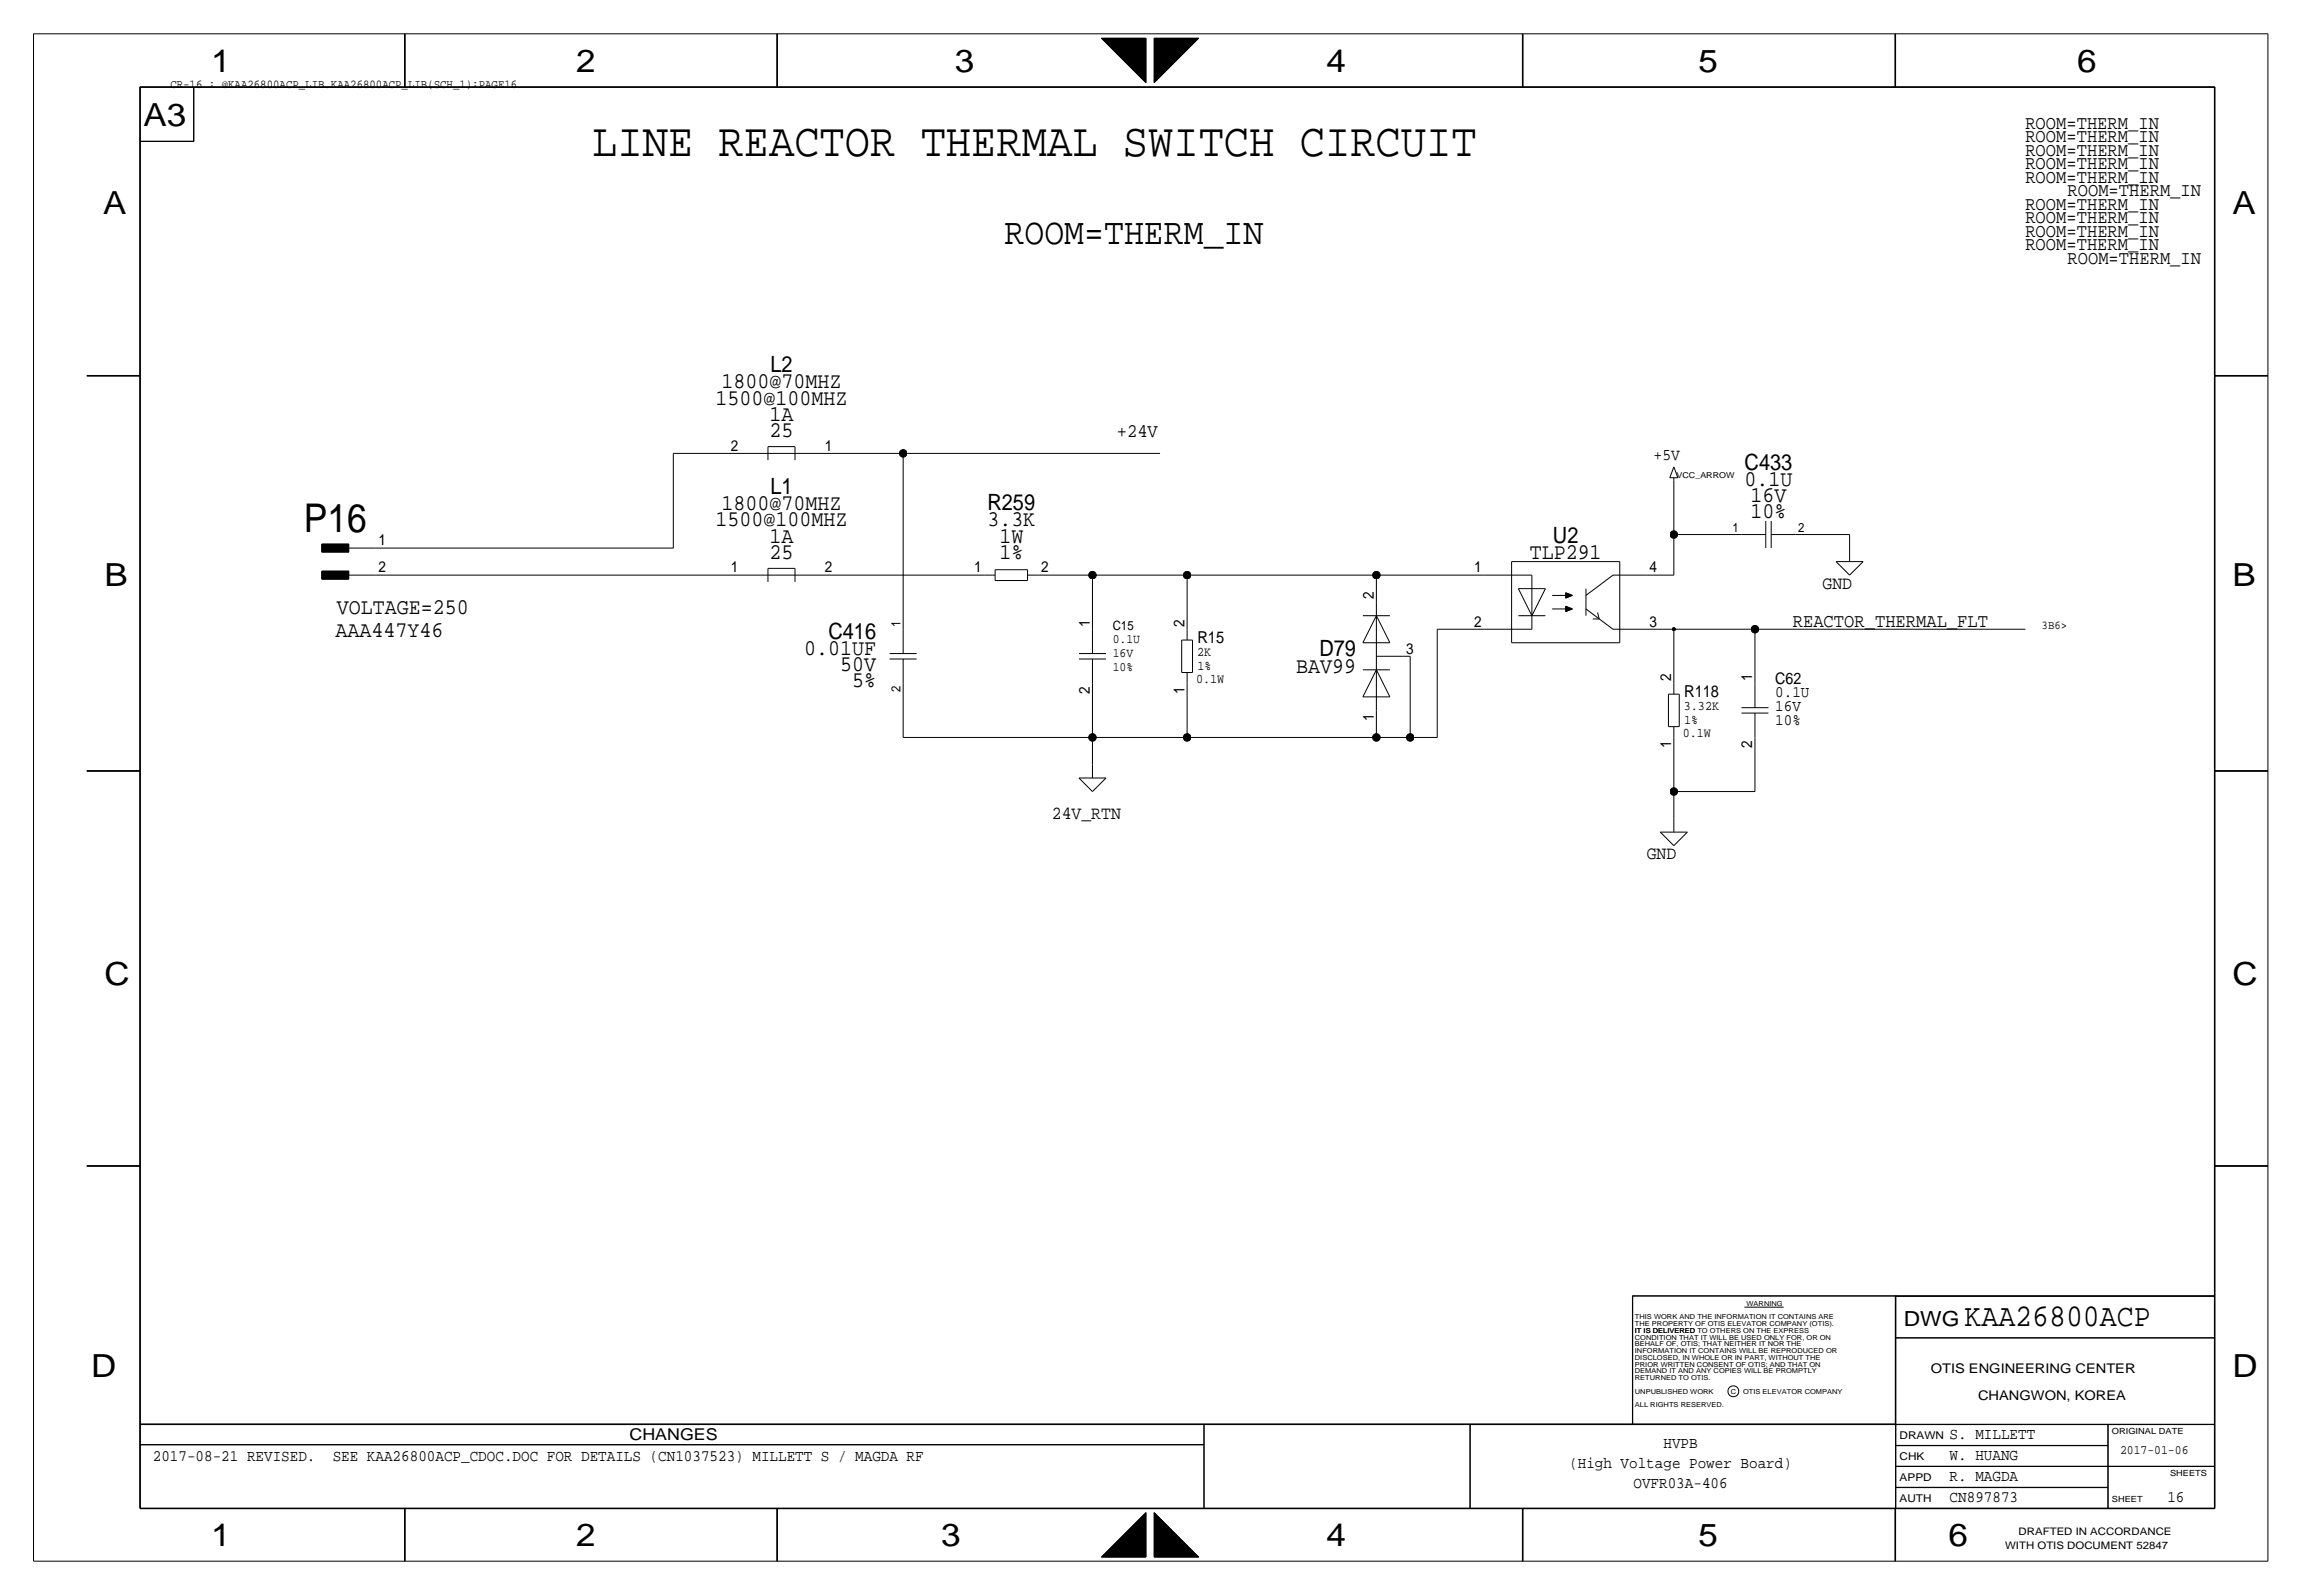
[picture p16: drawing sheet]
<svg xmlns="http://www.w3.org/2000/svg" width="432mm" height="300mm" viewBox="0 0 432 300" stroke-linecap="round" stroke-linejoin="round" font-family="sans-serif">
<defs><g id="words">
<text font-size="8.9" x="111.3" y="29.3">LINE REACTOR THERMAL SWITCH CIRCUIT</text>
<text font-size="7.4" x="57.1" y="99.9">P16</text>
<text font-size="7" x="188.7" y="45.8">ROOM=THERM_IN</text>
<g font-size="6">
<text x="39.7" y="13.5">1</text>
<text x="108.3" y="13.5">2</text>
<text x="179.4" y="13.5">3</text>
<text x="249.2" y="13.5">4</text>
<text x="319.1" y="13.5">5</text>
<text x="390.2" y="13.5">6</text>
<text x="27" y="23.7">A3</text>
<text x="19.4" y="40.2">A</text>
<text x="419.4" y="40.2">A</text>
<text x="19.7" y="110">B</text>
<text x="419.4" y="110">B</text>
<text x="19.7" y="185">C</text>
<text x="419.4" y="185">C</text>
<text x="17.1" y="258.6">D</text>
<text x="419.4" y="258.6">D</text>
<text x="39.7" y="290.4">1</text>
<text x="108.3" y="290.4">2</text>
<text x="176.8" y="290.4">3</text>
<text x="249.2" y="290.4">4</text>
<text x="319.1" y="290.4">5</text>
<text x="366.1" y="290.4">6</text>
</g>
<text font-size="5.9" x="369.1" y="249">KAA26800ACP</text>
<g font-size="4.2">
<text x="144.7" y="69.9">L2</text>
<text x="134.4" y="76">1500@100MHZ</text>
<text x="135.5" y="72.9">1800@70MHZ</text>
<text x="144.6" y="79">1A</text>
<text x="144.6" y="82.1">25</text>
<text x="327.7" y="88.2">C433</text>
<text x="135.5" y="95.8">1800@70MHZ</text>
<text x="144.7" y="92.8">L1</text>
<text x="185.5" y="95.8">R259</text>
<text x="327.7" y="91.2">0.1U</text>
<text x="328.9" y="94.3">16V</text>
<text x="134.4" y="98.9">1500@100MHZ</text>
<text x="144.6" y="101.9">1A</text>
<text x="185.5" y="98.9">3.3K</text>
<text x="187.7" y="101.9">1W</text>
<text x="291.7" y="101.9">U2</text>
<text x="328.9" y="97.3">10%</text>
<text x="144.6" y="105">25</text>
<text x="187.7" y="105">1%</text>
<text x="287.4" y="105">TLP291</text>
<text x="63" y="119.7">AAA447Y46</text>
<text x="63.3" y="115.4">VOLTAGE=250</text>
<text x="155.6" y="119.9">C416</text>
<text x="151.1" y="123">0.01UF</text>
<text x="247.9" y="123.2">D79</text>
<text x="157.8" y="126">50V</text>
<text x="160.1" y="129.1">5%</text>
<text x="243.5" y="126.3">BAV99</text>
</g>
<text font-size="3.9" x="357.6" y="249">DWG</text>
<g font-size="3.6">
<text x="380.5" y="24.2">ROOM=THERM_IN</text>
<text x="380.5" y="29.3">ROOM=THERM_IN</text>
<text x="380.5" y="26.7">ROOM=THERM_IN</text>
<text x="380.5" y="34.3">ROOM=THERM_IN</text>
<text x="380.5" y="39.4">ROOM=THERM_IN</text>
<text x="380.5" y="42">ROOM=THERM_IN</text>
<text x="388.4" y="36.9">ROOM=THERM_IN</text>
<text x="380.5" y="47">ROOM=THERM_IN</text>
<text x="380.5" y="44.5">ROOM=THERM_IN</text>
<text x="388.4" y="49.6">ROOM=THERM_IN</text>
<text x="209.8" y="82.1">+24V</text>
<text x="336.8" y="117.7">REACTOR_THERMAL_FLT</text>
</g>
<g font-size="3.5">
<text x="342.4" y="110.5">GND</text>
<text x="197.6" y="153.7">24V_RTN</text>
<text x="309.4" y="161.3">GND</text>
</g>
<g font-size="3.1">
<text x="310.6" y="86.4">+5V</text>
<text x="224.9" y="120.7">R15</text>
<text x="316.4" y="130.9">R118</text>
</g>
<g font-size="3">
<text x="333.5" y="128.5">C62</text>
<text x="333.5" y="131">0.1U</text>
<text x="333.5" y="133.6">16V</text>
<text x="333.5" y="136.1">10%</text>
<text x="28.7" y="274.4">2017-08-21 REVISED.</text>
<text x="62.5" y="274.4">SEE KAA26800ACP_CDOC.DOC FOR DETAILS (CN1037523) MILLETT S / MAGDA RF</text>
<text x="118.3" y="270.4">CHANGES</text>
<text x="294.8" y="275.6">(High Voltage Power Board)</text>
<text x="312.5" y="271.8">HVPB</text>
<text x="366.3" y="274.1">W. HUANG</text>
<text x="366.3" y="270.3">S. MILLETT</text>
<text x="306.9" y="279.4">OVFR03A-406</text>
<text x="366.3" y="282">CN897873</text>
<text x="366.3" y="278.2">R. MAGDA</text>
<text x="407.2" y="282">16</text>
</g>
<g font-size="2.9">
<text x="137.3" y="84.6">2</text>
<text x="154.9" y="84.6">1</text>
<text x="71.1" y="102.4">1</text>
<text x="71.1" y="107.5">2</text>
<text x="137.3" y="107.5">1</text>
<text x="154.9" y="107.5">2</text>
<text x="183" y="107.5">1</text>
<text x="195.6" y="107.5">2</text>
<text x="277" y="107.5">1</text>
<text x="309.9" y="107.5">4</text>
<text x="258.1" y="112.6" transform="rotate(-90 258.1 112.6)">2</text>
<text x="204.7" y="117.7" transform="rotate(-90 204.7 117.7)">1</text>
<text x="222.5" y="117.7" transform="rotate(-90 222.5 117.7)">2</text>
<text x="277" y="117.7">2</text>
<text x="309.9" y="117.7">3</text>
<text x="264.2" y="122.7">3</text>
<text x="204.7" y="130.2" transform="rotate(-90 204.7 130.2)">2</text>
<text x="222.5" y="130.2" transform="rotate(-90 222.5 130.2)">1</text>
<text x="313.9" y="127.8" transform="rotate(-90 313.9 127.8)">2</text>
<text x="329.2" y="127.8" transform="rotate(-90 329.2 127.8)">1</text>
<text x="258.1" y="135.3" transform="rotate(-90 258.1 135.3)">1</text>
<text x="313.9" y="140.4" transform="rotate(-90 313.9 140.4)">1</text>
<text x="329.2" y="140.4" transform="rotate(-90 329.2 140.4)">2</text>
</g>
<g font-size="2.5">
<text x="224.9" y="123.2">2K</text>
<text x="224.9" y="125.8">1%</text>
<text x="224.7" y="128.3">0.1W</text>
<text x="316.3" y="133.4">3.32K</text>
<text x="316.4" y="135.9">1%</text>
<text x="316.1" y="138.5">0.1W</text>
<text x="362.7" y="257.9">OTIS ENGINEERING CENTER</text>
<text x="371.6" y="262.9">CHANGWON, KOREA</text>
</g>
<g font-size="2.4">
<text x="325.5" y="99.9">1</text>
<text x="337.8" y="99.9">2</text>
<text x="169.2" y="117.7" transform="rotate(-90 169.2 117.7)">1</text>
<text x="209" y="118.3">C15</text>
<text x="209" y="120.8">0.1U</text>
<text x="209" y="123.4">16V</text>
<text x="209" y="125.9">10%</text>
<text x="169.2" y="130" transform="rotate(-90 169.2 130)">2</text>
<text x="398.3" y="273.1">2017-01-06</text>
</g>
<g font-size="2.3">
<text x="32" y="16.6">CR-16 : @KAA26800ACP_LIB.KAA26800ACP_LIB(SCH_1):PAGE16</text>
<text x="383.5" y="118.2">3B6&gt;</text>
</g>
<g font-size="2">
<text x="356.9" y="270.3">DRAWN</text>
<text x="356.9" y="274.1">CHK</text>
<text x="356.9" y="282">AUTH</text>
<text x="356.9" y="278.2">APPD</text>
<text x="376.7" y="290.9">WITH OTIS DOCUMENT 52847</text>
<text x="379.2" y="288.3">DRAFTED IN ACCORDANCE</text>
</g>
<g font-size="1.6">
<text x="396.7" y="269.3">ORIGINAL DATE</text>
<text x="396.7" y="282">SHEET</text>
<text x="407.7" y="277.2">SHEETS</text>
</g>
<text font-size="1.5" x="315" y="89.7">VCC_ARROW</text>
<g font-size="1.3">
<text x="328.1" y="245.2">WARNING</text>
<text x="307.1" y="249">THE PROPERTY OF OTIS ELEVATOR COMPANY (OTIS).</text>
<text x="307.1" y="250.3">IT IS DELIVERED</text>
<text x="307.1" y="247.8">THIS WORK AND THE INFORMATION IT CONTAINS ARE</text>
<text x="307.1" y="250.3">IT IS DELIVERED TO OTHERS ON THE EXPRESS</text>
<text x="307.1" y="251.6">CONDITION THAT IT WILL BE USED ONLY FOR, OR ON</text>
<text x="307.1" y="252.8">BEHALF OF, OTIS; THAT NEITHER IT NOR THE</text>
<text x="307.1" y="254.1">INFORMATION IT CONTAINS WILL BE REPRODUCED OR</text>
<text x="307.1" y="255.4">DISCLOSED, IN WHOLE OR IN PART, WITHOUT THE</text>
<text x="307.1" y="256.6">PRIOR WRITTEN CONSENT OF OTIS; AND THAT ON</text>
<text x="307.1" y="257.9">DEMAND IT AND ANY COPIES WILL BE PROMPTLY</text>
<text x="307.1" y="259.2">RETURNED TO OTIS.</text>
<text x="307.1" y="261.7">UNPUBLISHED WORK</text>
<text x="325.2" y="261.7">C</text>
<text x="327.5" y="261.7">OTIS ELEVATOR COMPANY</text>
<text x="307.1" y="264.3">ALL RIGHTS RESERVED.</text>
</g>
</g></defs>
<g fill="none" stroke="#000" stroke-width=".19">
<path d="M6.3 6.4v286.8zM6.3 6.4h419.8zM26.3 16.3v267zM26.3 16.3h389.8zM26.3 16.4v266.9zM26.3 16.4h389.8zM26.4 16.4h389.6zM26.4 16.4v266.9zM36.4 16.4v10.2zM76 6.4v10zM76.1 6.4v10zM145.9 6.4v10z"/>
<path d="M146 6.4v10zM206.9 7.2h8.4zM206.9 7.2l8.4 8.3zM207 7.2h.1M207 7.2v.1zM207.1 7.2v.1zM207.1 7.2v.2zM207.2 7.2v.2zM207.2 7.2v.3zM207.3 7.2v.3zM207.3 7.2v.4zM207.4 7.2v.4z"/>
<path d="M207.4 7.2v.5zM207.5 7.2v.5zM207.5 7.2v.6zM207.6 7.2v.6zM207.6 7.2v.7zM207.7 7.2v.7zM207.7 7.2v.8zM207.8 7.2v.8zM207.8 7.2v.9zM207.9 7.2v.9zM207.9 7.2v1zM208 7.2v1z"/>
<path d="M208 7.2v1.1zM208.1 7.2v1.1zM208.1 7.2v1.2zM208.2 7.2v1.2zM208.2 7.2v1.3zM208.3 7.2v1.3zM208.3 7.2v1.4zM208.4 7.2v1.4zM208.4 7.2v1.5zM208.5 7.2v1.5zM208.5 7.2v1.6zM208.6 7.2v1.6z"/>
<path d="M208.6 7.2v1.7zM208.7 7.2v1.7zM208.7 7.2v1.8zM208.8 7.2v1.8zM208.8 7.2v1.9zM208.9 7.2v1.9zM208.9 7.2v2zM209 7.2v2zM209 7.2v2.1zM209.1 7.2v2.1zM209.1 7.2v2.2zM209.2 7.2v2.2z"/>
<path d="M209.2 7.2v2.3zM209.3 7.2v2.4zM209.4 7.2v2.5zM209.5 7.2v2.6zM209.6 7.2v2.7zM209.7 7.2v2.7zM209.7 7.2v2.8zM209.8 7.2v2.8zM209.8 7.2v2.9zM209.9 7.2v2.9zM209.9 7.2v3zM210 7.2v3z"/>
<path d="M210 7.2v3.1zM210.1 7.2v3.1zM210.1 7.2v3.2zM210.2 7.2v3.2zM210.2 7.2v3.3zM210.3 7.2v3.3zM210.3 7.2v3.4zM210.4 7.2v3.4zM210.4 7.2v3.5zM210.5 7.2v3.5zM210.5 7.2v3.6zM210.6 7.2v3.6z"/>
<path d="M210.6 7.2v3.7zM210.7 7.2v3.7zM210.7 7.2v3.8zM210.8 7.2v3.8zM210.8 7.2v3.9zM210.9 7.2v3.9zM210.9 7.2v4zM211 7.2v4zM211 7.2v4.1zM211.1 7.2v4.1zM211.1 7.2v4.2zM211.2 7.2v4.2z"/>
<path d="M211.2 7.2v4.3zM211.3 7.2v4.3zM211.3 7.2v4.4zM211.4 7.2v4.4zM211.4 7.2v4.5zM211.5 7.2v4.5zM211.5 7.2v4.6zM211.6 7.2v4.6zM211.6 7.2v4.7zM211.7 7.2v4.7zM211.7 7.2v4.8zM211.8 7.2v4.8z"/>
<path d="M211.8 7.2v4.9zM211.9 7.2v4.9zM211.9 7.2v5zM212 7.2v5zM212 7.2v5.1zM212.1 7.2v5.1zM212.1 7.2v5.2zM212.2 7.2v5.2zM212.2 7.2v5.3zM212.3 7.2v5.3zM212.3 7.2v5.4zM212.4 7.2v5.4z"/>
<path d="M212.4 7.2v5.5zM212.5 7.2v5.6zM212.6 7.2v5.7zM212.7 7.2v5.8zM212.8 7.2v5.8zM212.8 7.2v5.9zM212.9 7.2v5.9zM212.9 7.2v6zM213 7.2v6zM213 7.2v6.1zM213.1 7.2v6.1zM213.1 7.2v6.2z"/>
<path d="M213.2 7.2v6.2zM213.2 7.2v6.3zM213.3 7.2v6.3zM213.3 7.2v6.4zM213.4 7.2v6.4zM213.4 7.2v6.5zM213.5 7.2v6.5zM213.5 7.2v6.6zM213.6 7.2v6.6zM213.6 7.2v6.7zM213.7 7.2v6.7zM213.7 7.2v6.8z"/>
<path d="M213.8 7.2v6.8zM213.8 7.2v6.9zM213.9 7.2v6.9zM213.9 7.2v7zM214 7.2v7zM214 7.2v7.1zM214.1 7.2v7.1zM214.1 7.2v7.2zM214.2 7.2v7.2zM214.2 7.2v7.3zM214.3 7.2v7.3zM214.3 7.2v7.4z"/>
<path d="M214.4 7.2v7.4zM214.4 7.2v7.5zM214.5 7.2v7.5zM214.5 7.2v7.6zM214.6 7.2v7.6zM214.6 7.2v7.7zM214.7 7.2v7.7zM214.7 7.2v7.8zM214.8 7.2v7.8zM214.8 7.2v7.9zM214.9 7.2v7.9zM214.9 7.2v8z"/>
<path d="M215 7.2v8zM215 7.2v8.1zM215.1 7.2v8.1zM215.1 7.2v8.2zM215.2 7.2v8.2zM215.2 7.2v8.3zM215.3 7.2v8.3zM216.8 7.2v8.3zM216.8 7.2h8.4zM216.9 7.2v8.3zM216.9 7.2v8.2zM217 7.2v8.2z"/>
<path d="M217 7.2v8.1zM217.1 7.2v8.1zM217.1 7.2v8zM217.2 7.2v8zM217.2 7.2v7.9zM217.3 7.2v7.9zM217.3 7.2v7.8zM217.4 7.2v7.8zM217.4 7.2v7.7zM217.5 7.2v7.7zM217.5 7.2v7.6zM217.6 7.2v7.6z"/>
<path d="M217.6 7.2v7.5zM217.7 7.2v7.5zM217.7 7.2v7.4zM217.8 7.2v7.4zM217.8 7.2v7.3zM217.9 7.2v7.3zM217.9 7.2v7.2zM218 7.2v7.2zM218 7.2v7.1zM218.1 7.2v7.1zM218.1 7.2v7zM218.2 7.2v7z"/>
<path d="M218.2 7.2v6.9zM218.3 7.2v6.9zM218.3 7.2v6.8zM218.4 7.2v6.8zM218.4 7.2v6.7zM218.5 7.2v6.7zM218.5 7.2v6.6zM218.6 7.2v6.6zM218.6 7.2v6.5zM218.7 7.2v6.5zM218.7 7.2v6.4zM218.8 7.2v6.4z"/>
<path d="M218.8 7.2v6.3zM218.9 7.2v6.3zM218.9 7.2v6.2zM219 7.2v6.2zM219 7.2v6.1zM219.1 7.2v6.1zM219.2 7.2v6zM219.3 7.2v5.9zM219.4 7.2v5.8zM219.5 7.2v5.7zM219.6 7.2v5.6zM219.7 7.2v5.5z"/>
<path d="M219.7 7.2v5.4zM219.8 7.2v5.4zM219.8 7.2v5.3zM219.9 7.2v5.3zM219.9 7.2v5.2zM220 7.2v5.2zM220 7.2v5.1zM220.1 7.2v5.1zM220.1 7.2v5zM220.2 7.2v5zM220.2 7.2v4.9zM220.3 7.2v4.9z"/>
<path d="M220.3 7.2v4.8zM220.4 7.2v4.8zM220.4 7.2v4.7zM220.5 7.2v4.7zM220.5 7.2v4.6zM220.6 7.2v4.6zM220.6 7.2v4.5zM220.7 7.2v4.5zM220.7 7.2v4.4zM220.8 7.2v4.4zM220.8 7.2v4.3zM220.9 7.2v4.3z"/>
<path d="M220.9 7.2v4.2zM221 7.2v4.2zM221 7.2v4.1zM221.1 7.2v4.1zM221.1 7.2v4zM221.2 7.2v4zM221.2 7.2v3.9zM221.3 7.2v3.9zM221.3 7.2v3.8zM221.4 7.2v3.8zM221.4 7.2v3.7zM221.5 7.2v3.7z"/>
<path d="M221.5 7.2v3.6zM221.6 7.2v3.6zM221.6 7.2v3.5zM221.7 7.2v3.5zM221.7 7.2v3.4zM221.8 7.2v3.4zM221.8 7.2v3.3zM221.9 7.2v3.3zM221.9 7.2v3.2zM222 7.2v3.2zM222 7.2v3.1zM222.1 7.2v3.1z"/>
<path d="M222.1 7.2v3zM222.2 7.2v3zM222.2 7.2v2.9zM222.3 7.2v2.9zM222.4 7.2v2.8zM222.5 7.2v2.7zM222.6 7.2v2.6zM222.7 7.2v2.5zM222.8 7.2v2.4zM222.9 7.2v2.3zM222.9 7.2v2.2zM223 7.2v2.2z"/>
<path d="M223 7.2v2.1zM223.1 7.2v2.1zM223.1 7.2v2zM223.2 7.2v2zM223.2 7.2v1.9zM223.3 7.2v1.9zM223.3 7.2v1.8zM223.4 7.2v1.8zM223.4 7.2v1.7zM223.5 7.2v1.7zM223.5 7.2v1.6zM223.6 7.2v1.6z"/>
<path d="M223.6 7.2v1.5zM223.7 7.2v1.5zM223.7 7.2v1.4zM223.8 7.2v1.4zM223.8 7.2v1.3zM223.9 7.2v1.3zM223.9 7.2v1.2zM224 7.2v1.2zM224 7.2v1.1zM224.1 7.2v1.1zM224.1 7.2v1zM224.2 7.2v1z"/>
<path d="M224.2 7.2v.9zM224.3 7.2v.9zM224.3 7.2v.8zM224.4 7.2v.8zM224.4 7.2v.7zM224.5 7.2v.7zM224.5 7.2v.6zM224.6 7.2v.6zM224.6 7.2v.5zM224.7 7.2v.5zM224.7 7.2v.4zM224.8 7.2v.4z"/>
<path d="M224.8 7.2v.3zM224.9 7.2v.3zM224.9 7.2v.2zM225 7.2v.2zM225 7.2v.1zM225.1 7.2v.1zM225.1 7.2h.1M225.2 7.2l-8.4 8.3zM286 6.4v10zM286.1 6.4v10zM356 6.4v10zM356.1 6.4v10z"/>
<path d="M416 16.4v266.9zM416.1 16.4v266.9zM416.1 16.3v267zM426.1 6.4v286.8zM26.3 26.5h10.1zM26.3 26.6h10.1zM16.3 70.6h10zM16.3 70.5h10zM416.1 70.6h10zM416.1 70.5h10zM126.5 85.1h12.7zM126.5 85.1v17.8z"/>
<path d="M139.2 85.1h15.2zM144.3 83.9h5.1zM144.3 83.9v2.5zM149.4 83.9v2.5zM154.4 85.1h15.3zM169.7 85.1v33.1zM169.7 85.1h48.2zM313.7 89.7h1.5zM314.5 90.2v10.2zM314.5 87.7l.7 2zM314.5 89.7v.5zM314.5 87.7l-.8 2z"/>
<path d="M331.7 97.8v5.1zM332.7 97.8v5.1zM60.5 102.3h5zM60.5 103.6h5zM60.5 102.6h5zM60.5 102.7h5zM60.5 102.2h5zM60.5 102.9h5zM60.5 102.8h5zM60.5 102.5h5zM60.5 102.4h5zM60.5 103.1h5z"/>
<path d="M60.5 103.5h5zM60.5 103.4h5zM60.5 103.3h5zM60.5 103.2h5zM60.5 103h5zM60.5 107.7h5zM60.5 107.8h5zM60.5 107.9h5zM60.5 108h5zM60.5 107.3h5zM60.5 107.6h5zM60.5 107.5h5z"/>
<path d="M60.5 107.4h5zM60.5 108.1h5zM60.5 108.7h5zM60.5 108.6h5zM60.5 108.3h5zM60.5 108.2h5zM60.5 108.4h5zM60.5 108.5h5zM60.5 107.2h5zM60.5 107.2v1.6zM60.5 102.2v1.5zM60.5 103.7h5z"/>
<path d="M60.5 108.8h5zM60.5 108h10.1zM60.5 102.9h10.1zM65.5 107.2v1.6zM65.5 102.2v1.5zM70.6 108h68.6zM70.6 102.9h55.9zM139.2 108h15.2zM144.3 106.7h5.1zM144.3 106.7v2.6zM149.4 106.7v2.6zM154.4 108h30.5z"/>
<path d="M169.7 118.2v4.5zM184.9 108h2zM186.9 109h6.1zM186.9 107v2zM186.9 107h6.1zM193 108h2.1zM193 107v2zM195.1 108h10.1zM205.2 108h17.8zM205.2 108v10.2zM205.2 118.2v4.5zM223 108h35.6z"/>
<path d="M223 108v10.2zM223 118.2v2zM256 115.6h5.1zM258.6 115.6l-2.6 5.1zM258.6 108h20.3zM258.6 108v5.1zM258.6 113.1v20.3zM258.6 115.6l2.5 5.1zM270 118.2v20.3zM270 118.2h8.9zM278.9 108h8.9zM278.9 118.2h8.9z"/>
<path d="M284 105.5h20.3zM284 105.5v15.2zM285.2 110.5l2.6 5.1zM285.2 110.5h5.1zM285.2 115.6h5.1zM287.8 108v10.2zM290.3 110.5l-2.5 5.1zM291.6 114.4h3.8zM291.6 111.8h3.8zM294.1 112.3l1.3-.5zM294.1 114.9l1.3-.5zM294.1 114.8h.1z"/>
<path d="M294.1 114.8h.3zM294.1 114.7h.4zM294.1 114.7h.5zM294.1 114.6h.6zM294.1 114.6h.8zM294.1 114.5h.9zM294.1 114.5h1zM294.1 114.4h1.1zM294.1 114.3h1.1zM294.1 114.2h1zM294.1 114.2h.9zM294.1 114.1h.7z"/>
<path d="M294.1 114.1h.6zM294.1 114h.5zM294.1 114h.4zM294.1 113.9h.3zM294.1 113.9h.1zM294.1 111.4h.1zM294.1 111.4h.3zM294.1 111.5h.4zM294.1 111.5h.5zM294.1 111.6h.6zM294.1 111.6h.7zM294.1 111.7h.9z"/>
<path d="M294.1 111.7h1zM294.1 111.8h1.1zM294.1 111.9h1.1zM294.1 111.9h1zM294.1 112h.9zM294.1 112h.8zM294.1 112.1h.6zM294.1 112.1h.5zM294.1 112.2h.4zM294.1 112.2h.3zM294.1 112.3h.1zM294.1 111.3l1.3 .5z"/>
<path d="M294.1 111.3v1zM294.1 113.8l1.3 .6zM294.1 113.8v1.1zM297.9 110.5v5.1zM297.9 114.4l5.1 3.8zM297.9 111.8l5.1-3.8zM299.2 116.2h1.2zM300.1 115l.3 1.2zM303 108h6.4zM303 118.2h6.4zM304.3 105.5v15.2zM309.4 118.2h5.1z"/>
<path d="M309.4 108h5.1zM314.5 118.2h15.2zM314.5 118.2v10.1zM314.5 100.4v7.6zM314.5 100.4h12.7zM327.2 100.4h4.5zM329.7 118.2h50.8zM329.7 118.2v10.1zM332.7 100.4h4.6zM337.3 100.4h10.2zM344.9 105.5h5.1zM344.9 105.5l2.6 2.5z"/>
<path d="M347.5 100.4v2.5zM347.5 102.9v2.6zM350 105.5l-2.5 2.5zM167.1 123.7h5.1zM167.1 122.7h5.1zM169.7 128.3v10.2zM169.7 138.5h35.5zM169.7 123.7v4.6zM202.7 122.7h5.1zM202.7 123.7h5.1zM205.2 138.5h17.8zM205.2 128.3v10.2z"/>
<path d="M205.2 138.5v5.1zM205.2 123.7v4.6zM222 120.2h2zM222 126.3h2zM222 120.2v6.1zM223 128.3v10.2zM223 126.3v2zM223 138.5h35.6zM224 120.2v6.1zM256 120.7h5.1zM256 125.8h5.1zM256 130.9h5.1z"/>
<path d="M258.6 125.8l-2.6 5.1zM258.6 133.4v5.1zM258.6 138.5h6.3zM258.6 125.8l2.5 5.1zM258.6 123.2h5.1zM263.7 123.2h1.2zM264.9 123.2v15.3zM264.9 138.5h5.1zM284 120.7h20.3zM313.4 136.4h2.1zM313.4 130.4v6zM313.4 130.4h2.1z"/>
<path d="M314.5 138.5v10.1zM314.5 128.3v2.1zM314.5 136.4v2.1zM315.5 130.4v6zM327.2 132.9h5zM327.2 133.9h5zM329.7 138.5v10.1zM329.7 128.3v4.6zM329.7 133.9v4.6zM16.3 144.7h10zM16.3 144.8h10zM202.7 146.1h5.1z"/>
<path d="M202.7 146.1l2.5 2.5zM205.2 143.6v2.5zM207.8 146.1l-2.6 2.5zM311.9 156.3h5.1zM311.9 156.3l2.6 2.5zM314.5 148.6h15.2zM314.5 148.6v5.1zM314.5 153.7v2.6zM317 156.3l-2.5 2.5zM416.1 144.8h10zM416.1 144.7h10zM16.3 219h10z"/>
<path d="M16.3 218.9h10zM416.1 219h10zM416.1 218.9h10zM306.7 243.4h109.4zM306.7 243.3h109.4zM306.7 243.3v24.2zM327.7 245.5h7.4zM356.1 243.4h60zM356.1 243.3v24.2zM356.1 251.2h60zM356.1 251.3h60zM356.1 243.3v49.9z"/>
<path d="M356.2 243.3v40zM26.3 271.3h199.9zM26.3 267.4h329.8zM26.3 267.5h389.8zM226.2 267.5v15.8zM276.1 267.5v15.8zM276.2 267.5v15.8zM356.1 279.3h39.9zM356.1 271.4h39.9zM356.1 271.5h39.9zM356.1 275.3h60zM356.1 275.4h60z"/>
<path d="M396 267.5v15.8zM6.3 293.2h419.8zM26.3 283.3h389.8zM26.3 283.2h389.8zM76 283.3v9.9zM76.1 283.3v9.9zM145.9 283.3v9.9zM146 283.3v9.9zM206.9 292.4h8.4zM207 292.4h.1M207 292.3v.1zM207.1 292.3v.1z"/>
<path d="M207.1 292.2v.2zM207.2 292.2v.2zM207.2 292.1v.3zM207.3 292v.4zM207.4 291.9v.5zM207.5 291.8v.6zM207.6 291.7v.7zM207.7 291.6v.8zM207.8 291.5v.9zM207.9 291.4v1zM208 291.3v1.1zM208.1 291.2v1.2z"/>
<path d="M208.2 291.1v1.3zM208.3 291v1.4zM208.4 290.9v1.5zM208.5 290.8v1.6zM208.6 290.7v1.7zM208.7 290.6v1.8zM208.8 290.5v1.9zM208.9 290.4v2zM209 290.3v2.1zM209.1 290.2v2.2zM209.2 290.1v2.3zM209.3 290v2.4z"/>
<path d="M209.4 289.9v2.5zM209.5 289.8v2.6zM209.6 289.7v2.7zM209.7 289.7v2.7zM209.7 289.6v2.8zM209.8 289.6v2.8zM209.8 289.5v2.9zM209.9 289.5v2.9zM209.9 289.4v3zM210 289.4v3zM210 289.3v3.1zM210.1 289.3v3.1z"/>
<path d="M210.1 289.2v3.2zM210.2 289.2v3.2zM210.2 289.1v3.3zM210.3 289.1v3.3zM210.3 289v3.4zM210.4 289v3.4zM210.4 288.9v3.5zM210.5 288.8v3.6zM210.6 288.7v3.7zM210.7 288.6v3.8zM210.8 288.5v3.9zM210.9 288.4v4z"/>
<path d="M211 288.3v4.1zM211.1 288.2v4.2zM211.2 288.1v4.3zM211.3 288v4.4zM211.4 287.9v4.5zM211.5 287.8v4.6zM211.6 287.7v4.7zM211.7 287.6v4.8zM211.8 287.5v4.9zM211.9 287.4v5zM212 287.3v5.1zM212.1 287.2v5.2z"/>
<path d="M212.2 287.1v5.3zM212.3 287v5.4zM212.4 286.9v5.5zM212.5 286.8v5.6zM212.6 286.7v5.7zM212.7 286.6v5.8zM212.8 286.6v5.8zM212.8 286.5v5.9zM212.9 286.5v5.9zM212.9 286.4v6zM213 286.4v6zM213 286.3v6.1z"/>
<path d="M213.1 286.3v6.1zM213.1 286.2v6.2zM213.2 286.2v6.2zM213.2 286.1v6.3zM213.3 286.1v6.3zM213.3 286v6.4zM213.4 286v6.4zM213.4 285.9v6.5zM213.5 285.9v6.5zM213.5 285.8v6.6zM213.6 285.7v6.7zM213.7 285.6v6.8z"/>
<path d="M213.8 285.5v6.9zM213.9 285.4v7zM214 285.3v7.1zM214.1 285.2v7.2zM214.2 285.1v7.3zM214.3 285v7.4zM214.4 284.9v7.5zM214.5 284.8v7.6zM214.6 284.7v7.7zM214.7 284.6v7.8zM214.8 284.5v7.9zM214.9 284.4v8z"/>
<path d="M215 284.3v8.1zM215.1 284.2v8.2zM215.2 284.1v8.3zM215.3 284l-8.4 8.4zM215.3 284v8.4zM216.8 284v8.4zM216.8 284l8.4 8.4zM216.8 292.4h8.4zM216.9 284.1v8.3zM217 284.2v8.2zM217.1 284.3v8.1zM217.2 284.4v8z"/>
<path d="M217.3 284.5v7.9zM217.4 284.6v7.8zM217.5 284.7v7.7zM217.6 284.8v7.6zM217.7 284.9v7.5zM217.8 285v7.4zM217.9 285.1v7.3zM218 285.2v7.2zM218.1 285.3v7.1zM218.2 285.4v7zM218.3 285.5v6.9zM218.4 285.6v6.8z"/>
<path d="M218.5 285.7v6.7zM218.6 285.8v6.6zM218.6 285.9v6.5zM218.7 285.9v6.5zM218.7 286v6.4zM218.8 286v6.4zM218.8 286.1v6.3zM218.9 286.1v6.3zM218.9 286.2v6.2zM219 286.2v6.2zM219 286.3v6.1zM219.1 286.3v6.1z"/>
<path d="M219.2 286.4v6zM219.3 286.5v5.9zM219.4 286.6v5.8zM219.5 286.7v5.7zM219.6 286.8v5.6zM219.7 286.9v5.5zM219.8 287v5.4zM219.9 287.1v5.3zM220 287.2v5.2zM220.1 287.3v5.1zM220.2 287.4v5zM220.3 287.5v4.9z"/>
<path d="M220.4 287.6v4.8zM220.5 287.7v4.7zM220.6 287.8v4.6zM220.7 287.9v4.5zM220.8 288v4.4zM220.9 288.1v4.3zM221 288.2v4.2zM221.1 288.3v4.1zM221.2 288.4v4zM221.3 288.5v3.9zM221.4 288.6v3.8zM221.5 288.7v3.7z"/>
<path d="M221.6 288.8v3.6zM221.7 288.9v3.5zM221.7 289v3.4zM221.8 289v3.4zM221.8 289.1v3.3zM221.9 289.1v3.3zM221.9 289.2v3.2zM222 289.2v3.2zM222 289.3v3.1zM222.1 289.3v3.1zM222.1 289.4v3zM222.2 289.4v3z"/>
<path d="M222.2 289.5v2.9zM222.3 289.5v2.9zM222.4 289.6v2.8zM222.5 289.7v2.7zM222.6 289.8v2.6zM222.7 289.9v2.5zM222.8 290v2.4zM222.9 290.1v2.3zM223 290.2v2.2zM223.1 290.3v2.1zM223.2 290.4v2zM223.3 290.5v1.9z"/>
<path d="M223.4 290.6v1.8zM223.5 290.7v1.7zM223.6 290.8v1.6zM223.7 290.9v1.5zM223.8 291v1.4zM223.9 291.1v1.3zM224 291.2v1.2zM224.1 291.3v1.1zM224.2 291.4v1zM224.3 291.5v.9zM224.4 291.6v.8zM224.5 291.7v.7z"/>
<path d="M224.6 291.8v.6zM224.7 291.9v.5zM224.8 292v.4zM224.9 292.1v.3zM224.9 292.2v.2zM225 292.2v.2zM225 292.3v.1zM225.1 292.3v.1zM225.1 292.4h.1M286 283.3v9.9zM286.1 283.3v9.9zM356 283.3v9.9z"/>
<path d="M356.1 283.3v9.9z"/>
<circle cx="325.6" cy="261.3" r="1.02"/>
</g>
<g fill="#000" stroke="#000" stroke-width=".19">
<circle cx="169.7" cy="85.1" r=".71"/>
<circle cx="205.2" cy="108" r=".71"/>
<circle cx="223" cy="108" r=".71"/>
<circle cx="258.6" cy="108" r=".71"/>
<circle cx="314.5" cy="118.2" r=".3"/>
<circle cx="314.5" cy="100.4" r=".71"/>
<circle cx="329.7" cy="118.2" r=".71"/>
<circle cx="205.2" cy="138.5" r=".71"/>
<circle cx="223" cy="138.5" r=".71"/>
<circle cx="258.6" cy="138.5" r=".71"/>
<circle cx="264.9" cy="138.5" r=".71"/>
<circle cx="314.5" cy="148.6" r=".71"/>
</g>
<use href="#words"/>
</svg>
